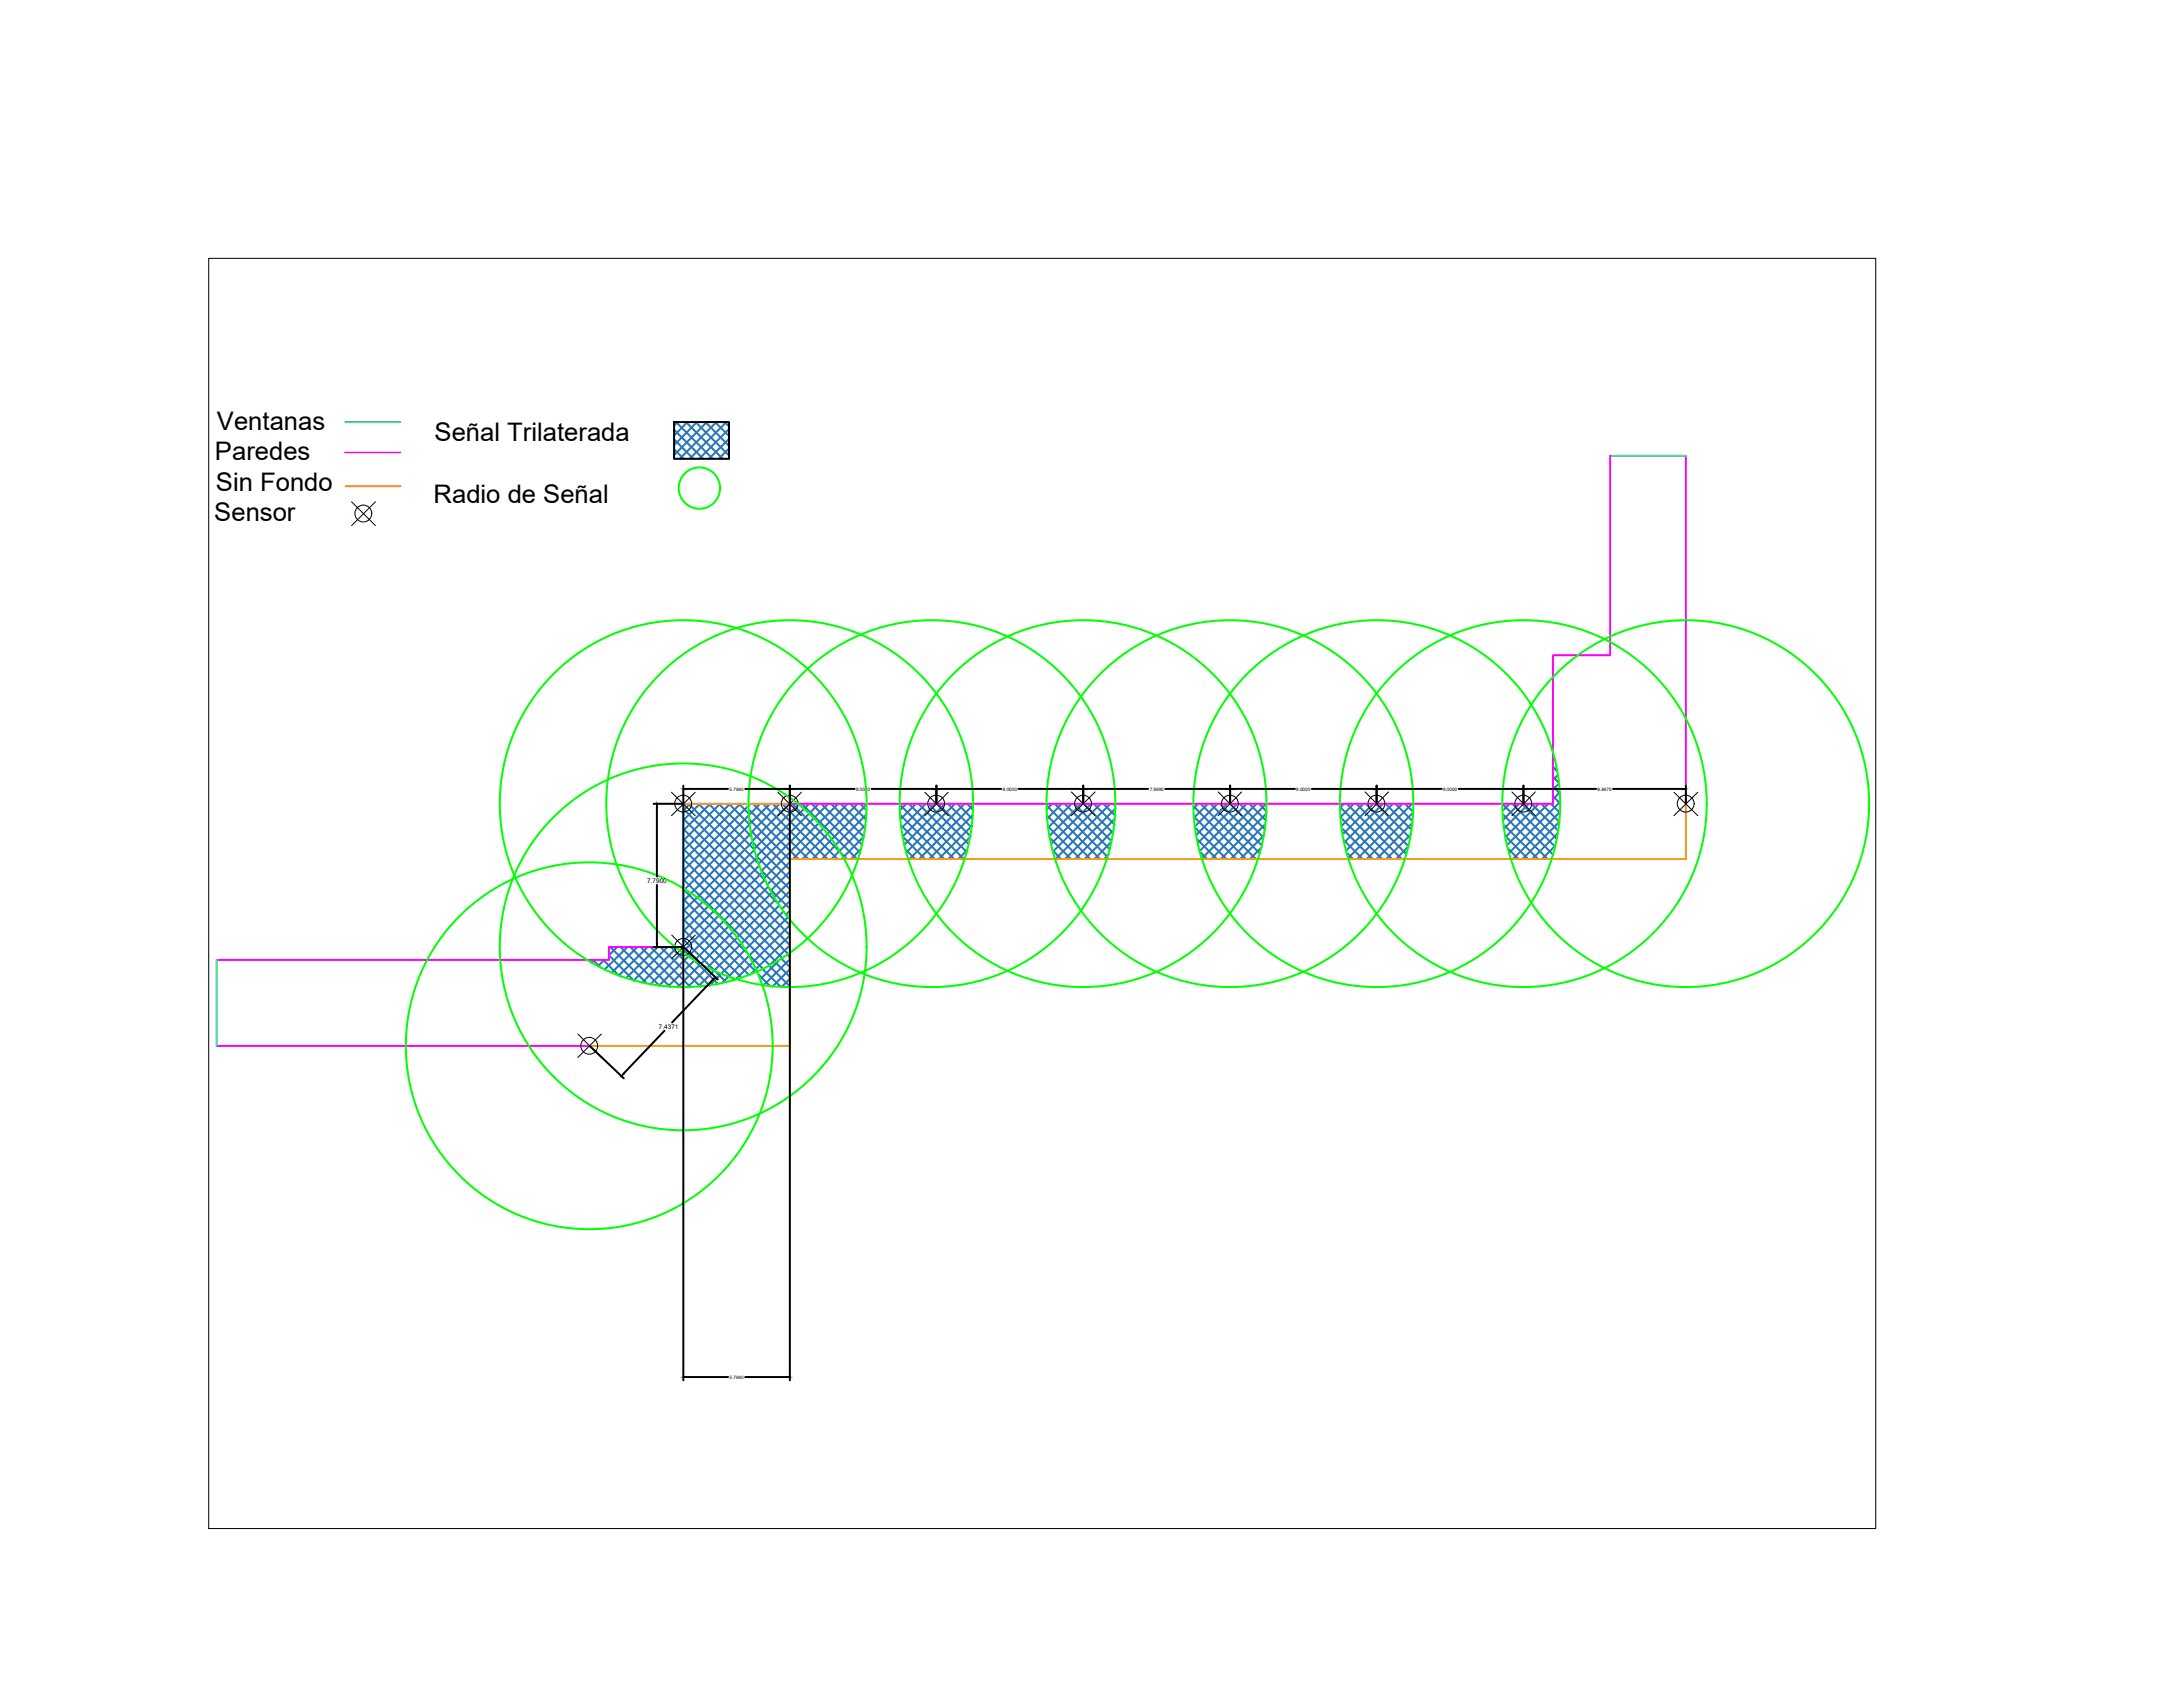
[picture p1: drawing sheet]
<svg xmlns="http://www.w3.org/2000/svg" width="279mm" height="216mm" viewBox="0 0 279 216" stroke-linecap="round" stroke-linejoin="round" font-family="sans-serif">
<defs><g id="words">
<g font-size="3.3">
<text x="27.5" y="58.9">Paredes</text>
<text x="27.8" y="55">Ventanas</text>
<text x="55.6" y="56.5">Señal Trilaterada</text>
<text x="27.6" y="62.9">Sin Fondo</text>
<text x="55.5" y="64.3">Radio de Señal</text>
<text x="27.4" y="66.7">Sensor</text>
</g>
<g font-size=".8">
<text x="82.8" y="113">7.7900</text>
<text x="84.3" y="131.7">7.4371</text>
</g>
<g font-size=".6">
<text x="93.4" y="101.2">5.7940</text>
<text x="109.6" y="101.2">8.0010</text>
<text x="128.4" y="101.2">8.0000</text>
<text x="147.2" y="101.2">7.9990</text>
<text x="165.9" y="101.2">8.0000</text>
<text x="184.7" y="101.2">8.0000</text>
<text x="204.5" y="101.2">8.8470</text>
<text x="93.4" y="176.4">5.7940</text>
</g>
</g></defs>
<!-- layer: 0 -->
<path d="M44.2 57.9h7M206.1 58.3v25.6h-7.3v19h-97.7M215.8 58.3v44.6M27.7 133.9h47.7M87.5 121.2h-9.6v1.7h-50.2" fill="none" stroke="#f0f" stroke-width=".25"/>
<path d="M44.2 62.2h7.1M87.5 102.9h13.6M215.8 102.9v7h-114.7M75.4 133.9h25.7" fill="none" stroke="#f8991e" stroke-width=".25"/>
<g fill="none" stroke="#2776bb" stroke-width=".25">
<path d="M86.3 58.7h.1M86.3 57.5l1.2 1.2M86.3 56.2l2.4 2.5M86.3 55l3.7 3.7M86.5 54l4.7 4.7M86.7 54l-.4 .5M87.8 54l4.7 4.7M88 54l-1.7 1.8M89 54l4.3 4.3M89.2 54l-2.9 3M90.3 54l3 3.1M90.5 54l-4.2 4.3"/>
<path d="M91.5 54l1.8 1.8M91.7 54l-4.7 4.7M92.8 54l.5 .6M93 54l-4.7 4.7M93.3 54.9l-3.8 3.8M93.3 56.2l-2.6 2.5M93.3 57.4l-1.3 1.3M93.3 58.7h-.1M198.8 96.9l.2 .2-.2 .2M198.8 99.4l.7 .8M198.8 98.1l.5 .6M199.2 98.1l-.4 .5"/>
<path d="M199.4 99.2l-.6 .6M87.5 104.8l13.6 13.6-7 7M87.5 119l6.5 6.4M87.5 113.8l10.2 10.2M87.5 117.6l7.5 7.5M87.5 116.4l8.4 8.4M87.5 115.1l9.3 9.3M87.5 112.5l11.1 11.1M87.5 111.2l11.9 11.9M87.5 109.9l12.7 12.7M87.5 108.6l13.4 13.5M87.5 107.4l13.6 13.5"/>
<path d="M87.5 106.1l13.6 13.6M87.5 103.5l12.1 12.1M88.1 102.9l9.9 9.8M88.3 102.9l-.8 .8M89.4 102.9l7.8 7.7M89.6 102.9l-2.1 2.1M90.7 102.9l5.9 5.9-9.1 9.1M90.9 102.9l-3.4 3.4M92 102.9l4.2 4.2M92.2 102.9l-4.7 4.7M93.3 102.9l2.7 2.7M93.4 102.9l-5.9 6"/>
<path d="M94.6 102.9l1.3 1.3M94.7 102.9l-7.2 7.3M95.8 103.1l-8.3 8.3M95.8 103.6l6.4 6.3M95.9 104.9l5.2 5.2M96 105.5l-8.5 8.5M96.1 102.9l-.3 .2M96.1 106.3l5 5M96.1 106.6l-8.6 8.7M96.4 107.7l-8.9 8.9M96.4 107.8l4.7 4.7M96.4 102.9l7.1 7"/>
<path d="M96.8 109.5l4.3 4.3M96.9 109.8l-9.4 9.4M97.2 110.7l-9.7 9.7M97.3 102.9l-9.8 9.8M97.4 111.4l3.7 3.6M97.5 111.7l-14.3 14.3M97.7 102.9l7 7M97.9 112.6l-13.6 13.6M98.3 113.5l-12.8 12.8M98.4 113.7l2.7 2.6M98.6 102.9l-2.6 2.6M98.8 114.3l-12.1 12.1"/>
<path d="M98.9 102.9l7 7M99.3 115.1l-11.3 11.3M99.7 115.9l-10.4 10.4M99.8 102.9l-3.7 3.7M100.1 102.9l7.1 7M100.3 116.6l-9.5 9.6M100.5 117l.6 .5M100.8 117.4l-8.5 8.5M101 102.9l-4.7 4.7M101.1 119.7l-5.1 5.1M101.1 110.3l-2.9 2.9M101.1 111.5l-2.5 2.5"/>
<path d="M101.1 112.8l-2 2M101.1 114l-1.5 1.6M101.1 115.3l-1 1M101.1 116.5l-.5 .6M101.4 102.9l7 7M102.3 102.9l-5.7 5.7M102.6 102.9l7.1 7M103.5 102.9l-6.7 6.7M103.9 102.9l6.2 6.2M104.8 102.9l-7.7 7.6M105.1 102.9l5.3 5.2M106 102.9l-8.5 8.6"/>
<path d="M106.4 102.9l4.2 4.2M107.3 102.9l-9.5 9.5M107.6 102.9l3.1 3.1M108.5 102.9l-7 7M108.8 102.9l2.1 2M109.8 102.9l-7.1 7M110.1 102.9l.8 .8M110.2 108.6l-1.3 1.3M110.6 107.1l-2.9 2.8M110.8 105.6l-4.4 4.3M110.9 104.2l-5.7 5.7M111 103l-7 6.9"/>
<path d="M115.1 103l7 6.9M115.2 104.3l5.7 5.6M115.3 105.6l4.3 4.3M115.9 108.7l1.2 1.2M116 102.9l-.8 .8M116.3 102.9l7.1 7M117.2 102.9l-2 2M117.6 102.9l6.1 6.2M118.5 102.9l-3.1 3.1M118.8 102.9l5.2 5.1M119.7 102.9l-4.2 4.2 2.9 2.8M120.1 102.9l4.1 4.1"/>
<path d="M120.9 102.9l-5.2 5.2M121.3 102.9l3.1 3M122.2 102.9l-6.2 6.2M122.6 102.9l1.9 1.9M123.4 102.9l-7 7M123.8 102.9l.7 .7M123.8 108.8l-1.2 1.1M124.2 107.1l-2.8 2.8M124.4 105.7l-4.3 4.2M124.5 104.3l-5.6 5.6M124.5 103l-6.9 6.9M133.9 103.1l6.9 6.8"/>
<path d="M134 104.4l5.6 5.5M134.1 105.7l4.2 4.2M134.4 107.2l2.7 2.7M134.7 102.9l-.8 .7M134.7 108.8l1.1 1.1M135 102.9l6.8 6.8M135.9 102.9l-1.9 1.9M136.3 102.9l5.8 5.8M137.2 102.9l-3 3M137.5 102.9l4.8 4.8-2.2 2.2M138.4 102.9l-4.1 4.1M138.7 102.9l3.8 3.7"/>
<path d="M139.7 102.9l-5.2 5.1M140 102.9l2.7 2.6M140.9 102.9l-6.2 6.1M141.2 102.9l1.5 1.5M141.9 109.3l-.6 .6M142.1 102.9l-7 7M142.5 102.9l.3 .3M142.6 106.2l-3.8 3.7M142.7 104.8l-5.1 5.1M142.8 103.5l-6.5 6.4M152.7 103.2l6.8 6.7M152.8 104.5l5.4 5.4"/>
<path d="M152.9 105.9l4.1 4M153.2 107.4l2.5 2.5M153.3 102.9l-.6 .6M153.5 109l1 .9M153.7 102.9l7 7M154.6 102.9l-1.8 1.8M154.9 102.9l6.3 6.3M155.8 102.9l-2.9 2.9M156.2 102.9l5.3 5.3M157.1 102.9l-4 4M157.4 102.9l4.3 4.3M158.3 102.9l-5 5"/>
<path d="M158.7 102.9l3.2 3.2M159.6 102.9l-6.1 6M159.9 102.9l2.1 2.1M160.8 102.9l-7 7M161.2 102.9l.9 .9M161.5 108.5l-1.5 1.4M161.8 106.9l-3 3M162 105.5l-4.5 4.4M162.1 102.9l-7.1 7M162.1 104.1l-5.8 5.8M171.5 103.3l6.7 6.6M171.6 104.6l5.3 5.3"/>
<path d="M171.7 106l4 3.9M172 107.5l2.4 2.4M172 102.9l-.5 .5M172.3 109.1l.9 .8M172.4 102.9l7 7M173.3 102.9l-1.7 1.7M173.6 102.9l6.4 6.4M174.5 102.9l-2.8 2.8M174.8 102.9l5.5 5.4M175.8 102.9l-4 3.9M176.1 102.9l4.4 4.4M177 102.9l-5 4.9"/>
<path d="M177.3 102.9l3.4 3.3M178.3 102.9l-6 5.9M178.6 102.9l2.2 2.2M179.5 102.9l-6.9 6.9M179.8 102.9l1.1 1M180.3 108.3l-1.6 1.6M180.6 106.8l-3.2 3.1M180.7 102.9l-7 7M180.8 105.3l-4.6 4.6M180.9 104l-6 5.9M192.3 102.9l6.5 6.5M192.3 104.2l5.8 5.7"/>
<path d="M192.4 105.5l4.5 4.4M192.7 107l2.9 2.9M193 108.6l1.4 1.3M193.2 102.9l-.9 .9M193.5 102.9l5.6 5.5M194.4 102.9l-2 2M194.8 102.9l4.5 4.5M195.7 102.9l-3.2 3.1M196 102.9l3.4 3.4M196.9 102.9l-4.2 4.2M197.3 102.9l2.3 2.3M198.2 102.9l-5.3 5.3"/>
<path d="M198.5 102.9l1.2 1.2M198.6 109.9h.1M198.8 101.9l.9 .9M198.8 100.6l.8 1M199.1 108.2l-1.7 1.7M199.4 106.6l-3.3 3.3M199.6 100.2l-.8 .8M199.6 105.2l-4.7 4.7M199.6 101.4l-.8 .9M199.7 102.6l-6.6 6.6M199.7 103.9l-6.1 6M75.9 122.9l1.1 1"/>
<path d="M76.1 122.9l-.4 .3M77.2 122.9l2 2M77.3 122.9l-.8 .8M78.1 121.2l4.7 4.7M79 121.2l-1.1 1.1 3.3 3.2M79.4 121.2l5 5M80.3 121.2l-2.9 2.9M80.7 121.2l5.1 5.1M81.6 121.2l-3.3 3.3M82 121.2l5.2 5.2M82.9 121.2l-3.7 3.6M83.3 121.2l5.1 5.2"/>
<path d="M84.2 121.2l-4.1 4M84.5 121.2l5.2 5.1M85.4 121.2l-4.3 4.3M85.9 121.2l4.9 4.9M86.7 121.2l-4.5 4.6M87.1 121.2l4.8 4.7M87.5 120.2l5.5 5.5M97 124.3l-.1 .1M97.1 124.8l1.5 1.4M97.6 124l2.3 2.3M98.5 123.6l2.6 2.6M99.3 123.2l1.8 1.8"/>
<path d="M99.7 123l-2.4 2.3M100 122.7l1.1 1M100.8 122.2l.3 .3M101.1 121l-2.7 2.7M101.1 122.8l-3.4 3.3M101.1 124l-2.3 2.3M101.1 125.3l-1.1 1.1"/>
</g>
<path d="M44.2 54h7M206.1 58.3h9.7M87.5 102.9v18.3M27.7 122.9v11" fill="none" stroke="#0ff" stroke-width=".25"/>
<g fill="none" stroke="#000" stroke-width=".13">
<path d="M26.7 33.1h213.4v162.5h-213.4zM45 64.2l3 3.1M48 64.2l-3 3.1M85.9 101.4l3.1 3M86 119.7l3 3M89 101.4l-3.1 3M89 119.7l-3 3M99.6 101.4l3 3M102.6 101.4l-3 3M118.4 101.4l3 3M121.4 101.4l-3 3M137.1 101.3l3.1 3.1"/>
<path d="M140.2 101.3l-3.1 3.1M155.9 101.3l3 3.1M158.9 101.3l-3 3.1M174.7 101.3l3 3.1M177.7 101.3l-3 3.1M193.5 101.3l3 3.1M196.5 101.3l-3 3.1M214.2 101.4l3.1 3M217.3 101.4l-3.1 3M74 132.3l3 3M77 132.3l-3 3"/>
<circle cx="46.5" cy="65.7" r="1.08"/>
<circle cx="87.4" cy="102.8" r="1.08"/>
<circle cx="101.1" cy="102.8" r="1.08"/>
<circle cx="119.8" cy="102.8" r="1.08"/>
<circle cx="138.6" cy="102.8" r="1.08"/>
<circle cx="157.4" cy="102.8" r="1.08"/>
<circle cx="176.2" cy="102.8" r="1.08"/>
<circle cx="195" cy="102.8" r="1.08"/>
<circle cx="215.8" cy="102.8" r="1.08"/>
<circle cx="75.4" cy="133.8" r="1.08"/>
<circle cx="87.4" cy="121.2" r="1.08"/>
</g>
<path d="M101.1 109.9v24" fill="none" stroke="#ff0" stroke-width=".25"/>
<g fill="none" stroke="#0f0" stroke-width=".25">
<circle cx="89.5" cy="62.5" r="2.65"/>
<circle cx="87.4" cy="102.8" r="23.5"/>
<circle cx="101.1" cy="102.8" r="23.5"/>
<circle cx="119.3" cy="102.8" r="23.5"/>
<circle cx="138.6" cy="102.8" r="23.5"/>
<circle cx="157.4" cy="102.8" r="23.5"/>
<circle cx="176.2" cy="102.8" r="23.5"/>
<circle cx="195" cy="102.8" r="23.5"/>
<circle cx="215.7" cy="102.8" r="23.5"/>
<circle cx="75.4" cy="133.8" r="23.5"/>
<circle cx="87.4" cy="121.2" r="23.5"/>
</g>
<g fill="none" stroke="#000" stroke-width=".25">
<path d="M86.3 54h7v4.7h-7zM83.7 102.9h3.6M84.1 103.3v8.9M84.1 113.2v7.6M87.5 100.5v2.2M87.5 103v73.7M87.9 101h5.3M95.4 101h5.3M101.1 100.5v2.2M101.1 103v73.7M101.5 101h7.9M111.5 101h7.9"/>
<path d="M119.8 100.5v2.2M120.3 101h7.8M130.3 101h7.9M138.6 100.5v2.2M139.1 101h7.8M149.1 101h7.9M157.4 100.5v2.2M157.9 101h7.8M167.9 101h7.9M176.2 100.5v2.2M176.6 101h7.9M186.7 101h7.9"/>
<path d="M195 100.5v2.2M195.4 101h8.9M206.5 101h8.8M215.8 100.5v2.2M75.6 133.9l4.2 4.1M83.7 121.2h3.6M85 131.9l-5.2 5.5M87.6 121.3l4.3 4M91.3 125.3l-5.3 5.6M87.9 176.2h5.3M95.4 176.2h5.3"/>
</g>
<g fill="#000" stroke="#000" stroke-width=".13">
<path d="M84.1 102.9l.1 .4h-.2zM87.5 101l.4-.1v.1zM100.7 100.9l.4 .1h-.4zM101.1 101l.4-.1v.1zM119.4 100.9l.4 .1h-.4zM119.8 101l.5-.1v.1zM138.2 100.9l.4 .1h-.4zM138.6 101l.5-.1v.1zM157 100.9l.4 .1h-.4zM157.4 101l.5-.1v.1zM175.8 100.9l.4 .1h-.4zM176.2 101l.4-.1v.1z"/>
<path d="M194.6 100.9l.4 .1h-.4zM195 101l.4-.1v.1zM215.3 100.9l.5 .1h-.5zM79.8 137.4l.1 .1-.4 .2zM84 120.8h.2l-.1 .4zM91.2 125.3l.3-.2-.2 .3zM87.5 176.2l.4-.1v.2zM100.7 176.1l.4 .1-.4 .1z"/>
</g>
<use href="#words"/>
</svg>
